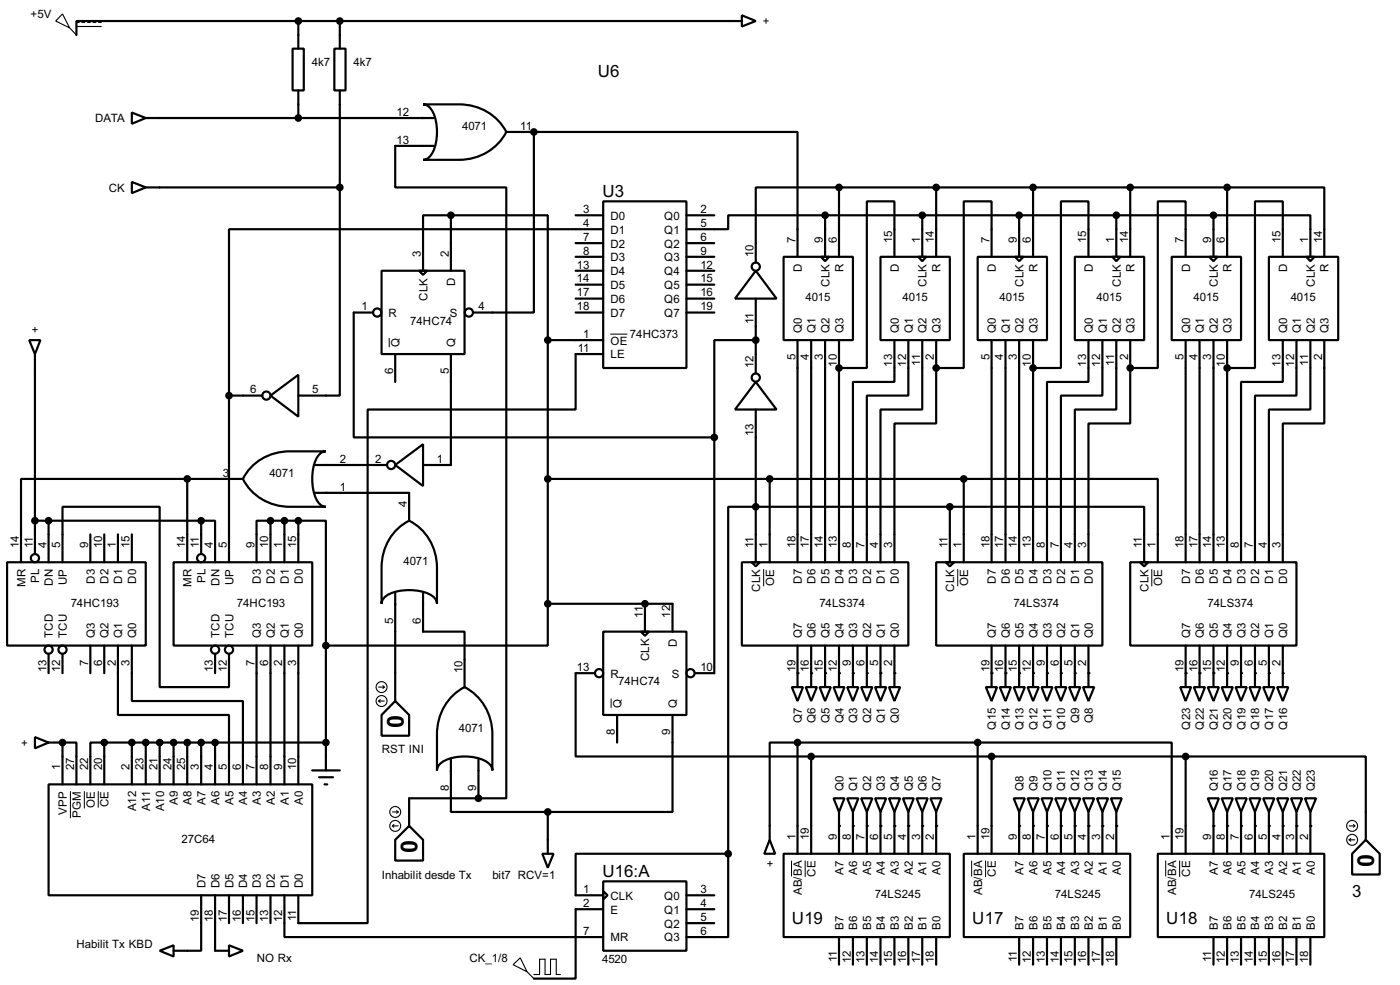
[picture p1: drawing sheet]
<svg xmlns="http://www.w3.org/2000/svg" width="256mm" height="180mm" viewBox="0 0 256 180" stroke-linecap="round" stroke-linejoin="round" font-family="sans-serif">
<defs><g id="words">
<g font-size="4.8">
<text x="74" y="133.3" transform="rotate(-90 74 133.3)">0</text>
<text x="76.5" y="156.1" transform="rotate(-90 76.5 156.1)">0</text>
<text x="251.8" y="158.7" transform="rotate(-90 251.8 158.7)">0</text>
</g>
<g font-size="3.5">
<text x="128.2" y="-.7">U12:C</text>
<text x="109.5" y="14.1">U6</text>
<text x="110.4" y="36">U3</text>
<text x="110.4" y="160.5">U16:A</text>
<text x="247.7" y="164.2">3</text>
<text x="145.1" y="169.1">U19</text>
<text x="178.1" y="169.1">U17</text>
<text x="213.7" y="169.1">U18</text>
</g>
<g font-size="2.4">
<text x="5.6" y="3.4">+5V</text>
<text x="139.8" y="4.6">+</text>
<text x="57.2" y="12">4k7</text>
<text x="64.8" y="12">4k7</text>
<text x="17.4" y="22.4">DATA</text>
<text x="72.7" y="21.2">12</text>
<text x="84.7" y="23.8">4071</text>
<text x="95.3" y="23.8">11</text>
<text x="72.7" y="26.3">13</text>
<text x="19.9" y="35.1">CK</text>
<text x="106.9" y="39">3</text>
<text x="106.9" y="41.6">4</text>
<text x="111.8" y="40.2">D0</text>
<text x="121.7" y="40.2">Q0</text>
<text x="128.3" y="39">2</text>
<text x="128.3" y="41.6">5</text>
<text x="77.1" y="47" transform="rotate(-90 77.1 47)">3</text>
<text x="82.2" y="47" transform="rotate(-90 82.2 47)">2</text>
<text x="106.9" y="44.1">7</text>
<text x="106.9" y="46.6">8</text>
<text x="111.8" y="42.7">D1</text>
<text x="111.8" y="45.3">D2</text>
<text x="111.8" y="47.8">D3</text>
<text x="121.7" y="42.7">Q1</text>
<text x="121.7" y="45.3">Q2</text>
<text x="121.7" y="47.8">Q3</text>
<text x="128.3" y="44.1">6</text>
<text x="128.3" y="46.6">9</text>
<text x="138.1" y="47" transform="rotate(-90 138.1 47)">10</text>
<text x="145.7" y="44.5" transform="rotate(-90 145.7 44.5)">7</text>
<text x="150.8" y="44.5" transform="rotate(-90 150.8 44.5)">9</text>
<text x="153.3" y="44.5" transform="rotate(-90 153.3 44.5)">6</text>
<text x="163.5" y="44.5" transform="rotate(-90 163.5 44.5)">15</text>
<text x="168.6" y="44.5" transform="rotate(-90 168.6 44.5)">1</text>
<text x="171.1" y="44.5" transform="rotate(-90 171.1 44.5)">14</text>
<text x="181.3" y="44.5" transform="rotate(-90 181.3 44.5)">7</text>
<text x="186.3" y="44.5" transform="rotate(-90 186.3 44.5)">9</text>
<text x="188.9" y="44.5" transform="rotate(-90 188.9 44.5)">6</text>
<text x="199" y="44.5" transform="rotate(-90 199 44.5)">15</text>
<text x="204.1" y="44.5" transform="rotate(-90 204.1 44.5)">1</text>
<text x="206.7" y="44.5" transform="rotate(-90 206.7 44.5)">14</text>
<text x="216.8" y="44.5" transform="rotate(-90 216.8 44.5)">7</text>
<text x="221.9" y="44.5" transform="rotate(-90 221.9 44.5)">9</text>
<text x="224.4" y="44.5" transform="rotate(-90 224.4 44.5)">6</text>
<text x="234.6" y="44.5" transform="rotate(-90 234.6 44.5)">15</text>
<text x="239.7" y="44.5" transform="rotate(-90 239.7 44.5)">1</text>
<text x="242.2" y="44.5" transform="rotate(-90 242.2 44.5)">14</text>
<text x="83.4" y="52.4" transform="rotate(-90 83.4 52.4)">D</text>
<text x="105.7" y="49.2">13</text>
<text x="105.7" y="51.7">14</text>
<text x="111.8" y="50.4">D4</text>
<text x="111.8" y="52.9">D5</text>
<text x="121.7" y="50.4">Q4</text>
<text x="121.7" y="52.9">Q5</text>
<text x="128.3" y="49.2">12</text>
<text x="128.3" y="51.7">15</text>
<text x="146.9" y="49.8" transform="rotate(-90 146.9 49.8)">D</text>
<text x="152" y="52.5" transform="rotate(-90 152 52.5)">CLK</text>
<text x="154.5" y="49.8" transform="rotate(-90 154.5 49.8)">R</text>
<text x="164.7" y="49.8" transform="rotate(-90 164.7 49.8)">D</text>
<text x="169.8" y="52.5" transform="rotate(-90 169.8 52.5)">CLK</text>
<text x="172.3" y="49.8" transform="rotate(-90 172.3 49.8)">R</text>
<text x="182.5" y="49.8" transform="rotate(-90 182.5 49.8)">D</text>
<text x="187.5" y="52.5" transform="rotate(-90 187.5 52.5)">CLK</text>
<text x="190.1" y="49.8" transform="rotate(-90 190.1 49.8)">R</text>
<text x="200.2" y="49.8" transform="rotate(-90 200.2 49.8)">D</text>
<text x="205.3" y="52.5" transform="rotate(-90 205.3 52.5)">CLK</text>
<text x="207.9" y="49.8" transform="rotate(-90 207.9 49.8)">R</text>
<text x="218" y="49.8" transform="rotate(-90 218 49.8)">D</text>
<text x="223.1" y="52.5" transform="rotate(-90 223.1 52.5)">CLK</text>
<text x="225.6" y="49.8" transform="rotate(-90 225.6 49.8)">R</text>
<text x="235.8" y="49.8" transform="rotate(-90 235.8 49.8)">D</text>
<text x="240.9" y="52.5" transform="rotate(-90 240.9 52.5)">CLK</text>
<text x="243.4" y="49.8" transform="rotate(-90 243.4 49.8)">R</text>
<text x="66.2" y="56.8">1</text>
<text x="71.2" y="58">R</text>
<text x="75.2" y="59.4">74HC74</text>
<text x="78.3" y="55" transform="rotate(-90 78.3 55)">CLK</text>
<text x="82.4" y="58">S</text>
<text x="87.7" y="56.8">4</text>
<text x="105.7" y="54.3">17</text>
<text x="105.7" y="56.8">18</text>
<text x="111.8" y="55.4">D6</text>
<text x="111.8" y="58">D7</text>
<text x="121.7" y="55.4">Q6</text>
<text x="121.7" y="58">Q7</text>
<text x="128.3" y="54.3">16</text>
<text x="128.3" y="56.8">19</text>
<text x="138.1" y="59.4" transform="rotate(-90 138.1 59.4)">11</text>
<text x="147.6" y="55.2">4015</text>
<text x="165.4" y="55.2">4015</text>
<text x="183.1" y="55.2">4015</text>
<text x="200.9" y="55.2">4015</text>
<text x="218.7" y="55.2">4015</text>
<text x="236.5" y="55.2">4015</text>
<text x="7.2" y="61" transform="rotate(-90 7.2 61)">+</text>
<text x="73.2" y="63.5" transform="rotate(-90 73.2 63.5)">Q</text>
<text x="83.4" y="63.5" transform="rotate(-90 83.4 63.5)">Q</text>
<text x="105.9" y="64.4">11</text>
<text x="106.9" y="61.9">1</text>
<text x="111.8" y="63.1">OE</text>
<text x="111.8" y="65.6">LE</text>
<text x="115.4" y="61.9">74HC373</text>
<text x="145.7" y="65.9" transform="rotate(-90 145.7 65.9)">5</text>
<text x="146.9" y="61" transform="rotate(-90 146.9 61)">Q0</text>
<text x="148.2" y="66" transform="rotate(-90 148.2 66)">4</text>
<text x="149.4" y="61" transform="rotate(-90 149.4 61)">Q1</text>
<text x="150.8" y="66" transform="rotate(-90 150.8 66)">3</text>
<text x="152" y="61" transform="rotate(-90 152 61)">Q2</text>
<text x="154.5" y="61" transform="rotate(-90 154.5 61)">Q3</text>
<text x="164.7" y="61" transform="rotate(-90 164.7 61)">Q0</text>
<text x="167.2" y="61" transform="rotate(-90 167.2 61)">Q1</text>
<text x="169.8" y="61" transform="rotate(-90 169.8 61)">Q2</text>
<text x="171.1" y="65.9" transform="rotate(-90 171.1 65.9)">2</text>
<text x="172.3" y="61" transform="rotate(-90 172.3 61)">Q3</text>
<text x="181.3" y="66" transform="rotate(-90 181.3 66)">5</text>
<text x="182.5" y="61" transform="rotate(-90 182.5 61)">Q0</text>
<text x="183.8" y="66" transform="rotate(-90 183.8 66)">4</text>
<text x="185" y="61" transform="rotate(-90 185 61)">Q1</text>
<text x="186.3" y="66" transform="rotate(-90 186.3 66)">3</text>
<text x="187.5" y="61" transform="rotate(-90 187.5 61)">Q2</text>
<text x="190.1" y="61" transform="rotate(-90 190.1 61)">Q3</text>
<text x="200.2" y="61" transform="rotate(-90 200.2 61)">Q0</text>
<text x="202.8" y="61" transform="rotate(-90 202.8 61)">Q1</text>
<text x="205.3" y="61" transform="rotate(-90 205.3 61)">Q2</text>
<text x="206.7" y="66" transform="rotate(-90 206.7 66)">2</text>
<text x="207.9" y="61" transform="rotate(-90 207.9 61)">Q3</text>
<text x="216.8" y="66" transform="rotate(-90 216.8 66)">5</text>
<text x="218" y="61" transform="rotate(-90 218 61)">Q0</text>
<text x="219.4" y="66" transform="rotate(-90 219.4 66)">4</text>
<text x="220.6" y="61" transform="rotate(-90 220.6 61)">Q1</text>
<text x="221.9" y="66" transform="rotate(-90 221.9 66)">3</text>
<text x="223.1" y="61" transform="rotate(-90 223.1 61)">Q2</text>
<text x="225.6" y="61" transform="rotate(-90 225.6 61)">Q3</text>
<text x="235.8" y="61" transform="rotate(-90 235.8 61)">Q0</text>
<text x="238.3" y="61" transform="rotate(-90 238.3 61)">Q1</text>
<text x="240.9" y="61" transform="rotate(-90 240.9 61)">Q2</text>
<text x="242.2" y="66" transform="rotate(-90 242.2 66)">2</text>
<text x="243.4" y="61" transform="rotate(-90 243.4 61)">Q3</text>
<text x="45.9" y="72">6</text>
<text x="57.2" y="72">5</text>
<text x="72" y="68.5" transform="rotate(-90 72 68.5)">6</text>
<text x="82.2" y="68.5" transform="rotate(-90 82.2 68.5)">5</text>
<text x="138.1" y="67.4" transform="rotate(-90 138.1 67.4)">12</text>
<text x="153.3" y="67.1" transform="rotate(-90 153.3 67.1)">10</text>
<text x="163.5" y="67.1" transform="rotate(-90 163.5 67.1)">13</text>
<text x="166" y="67.1" transform="rotate(-90 166 67.1)">12</text>
<text x="168.6" y="67" transform="rotate(-90 168.6 67)">11</text>
<text x="188.9" y="67.1" transform="rotate(-90 188.9 67.1)">10</text>
<text x="199" y="67.1" transform="rotate(-90 199 67.1)">13</text>
<text x="201.6" y="67.1" transform="rotate(-90 201.6 67.1)">12</text>
<text x="204.1" y="67" transform="rotate(-90 204.1 67)">11</text>
<text x="224.4" y="67.1" transform="rotate(-90 224.4 67.1)">10</text>
<text x="234.6" y="67.1" transform="rotate(-90 234.6 67.1)">13</text>
<text x="237.1" y="67.1" transform="rotate(-90 237.1 67.1)">12</text>
<text x="239.7" y="67" transform="rotate(-90 239.7 67)">11</text>
<text x="138.1" y="79.8" transform="rotate(-90 138.1 79.8)">13</text>
<text x="40.8" y="87.3">3</text>
<text x="49.4" y="87.3">4071</text>
<text x="62.3" y="89.8">1</text>
<text x="62.3" y="84.7">2</text>
<text x="68.8" y="84.7">2</text>
<text x="80.1" y="84.7">1</text>
<text x="74.6" y="92.8" transform="rotate(-90 74.6 92.8)">4</text>
<text x="3.4" y="100.4" transform="rotate(-90 3.4 100.4)">14</text>
<text x="6" y="100.4" transform="rotate(-90 6 100.4)">11</text>
<text x="8.5" y="100.4" transform="rotate(-90 8.5 100.4)">4</text>
<text x="11" y="100.4" transform="rotate(-90 11 100.4)">5</text>
<text x="16.1" y="100.4" transform="rotate(-90 16.1 100.4)">9</text>
<text x="18.7" y="100.4" transform="rotate(-90 18.7 100.4)">10</text>
<text x="21.2" y="100.4" transform="rotate(-90 21.2 100.4)">1</text>
<text x="23.7" y="100.4" transform="rotate(-90 23.7 100.4)">15</text>
<text x="33.9" y="100.4" transform="rotate(-90 33.9 100.4)">14</text>
<text x="36.4" y="100.4" transform="rotate(-90 36.4 100.4)">11</text>
<text x="39" y="100.4" transform="rotate(-90 39 100.4)">4</text>
<text x="41.5" y="100.4" transform="rotate(-90 41.5 100.4)">5</text>
<text x="46.6" y="100.4" transform="rotate(-90 46.6 100.4)">9</text>
<text x="49.1" y="100.4" transform="rotate(-90 49.1 100.4)">10</text>
<text x="51.7" y="100.4" transform="rotate(-90 51.7 100.4)">1</text>
<text x="54.2" y="100.4" transform="rotate(-90 54.2 100.4)">15</text>
<text x="138.1" y="100.4" transform="rotate(-90 138.1 100.4)">11</text>
<text x="140.6" y="100.4" transform="rotate(-90 140.6 100.4)">1</text>
<text x="145.7" y="100.4" transform="rotate(-90 145.7 100.4)">18</text>
<text x="148.2" y="100.4" transform="rotate(-90 148.2 100.4)">17</text>
<text x="150.8" y="100.4" transform="rotate(-90 150.8 100.4)">14</text>
<text x="153.3" y="100.4" transform="rotate(-90 153.3 100.4)">13</text>
<text x="155.9" y="100.4" transform="rotate(-90 155.9 100.4)">8</text>
<text x="158.4" y="100.4" transform="rotate(-90 158.4 100.4)">7</text>
<text x="160.9" y="100.4" transform="rotate(-90 160.9 100.4)">4</text>
<text x="163.5" y="100.4" transform="rotate(-90 163.5 100.4)">3</text>
<text x="173.6" y="100.4" transform="rotate(-90 173.6 100.4)">11</text>
<text x="176.2" y="100.4" transform="rotate(-90 176.2 100.4)">1</text>
<text x="181.3" y="100.4" transform="rotate(-90 181.3 100.4)">18</text>
<text x="183.8" y="100.4" transform="rotate(-90 183.8 100.4)">17</text>
<text x="186.3" y="100.3" transform="rotate(-90 186.3 100.3)">14</text>
<text x="188.9" y="100.3" transform="rotate(-90 188.9 100.3)">13</text>
<text x="191.4" y="100.4" transform="rotate(-90 191.4 100.4)">8</text>
<text x="194" y="100.4" transform="rotate(-90 194 100.4)">7</text>
<text x="196.5" y="100.4" transform="rotate(-90 196.5 100.4)">4</text>
<text x="199" y="100.3" transform="rotate(-90 199 100.3)">3</text>
<text x="209.2" y="100.4" transform="rotate(-90 209.2 100.4)">11</text>
<text x="211.7" y="100.3" transform="rotate(-90 211.7 100.3)">1</text>
<text x="216.8" y="100.4" transform="rotate(-90 216.8 100.4)">18</text>
<text x="219.4" y="100.4" transform="rotate(-90 219.4 100.4)">17</text>
<text x="221.9" y="100.3" transform="rotate(-90 221.9 100.3)">14</text>
<text x="224.4" y="100.3" transform="rotate(-90 224.4 100.3)">13</text>
<text x="227" y="100.4" transform="rotate(-90 227 100.4)">8</text>
<text x="229.5" y="100.4" transform="rotate(-90 229.5 100.4)">7</text>
<text x="232.1" y="100.4" transform="rotate(-90 232.1 100.4)">4</text>
<text x="234.6" y="100.3" transform="rotate(-90 234.6 100.3)">3</text>
<text x="4.6" y="107.5" transform="rotate(-90 4.6 107.5)">MR</text>
<text x="7.2" y="106.8" transform="rotate(-90 7.2 106.8)">PL</text>
<text x="9.7" y="107.2" transform="rotate(-90 9.7 107.2)">DN</text>
<text x="12.3" y="107.1" transform="rotate(-90 12.3 107.1)">UP</text>
<text x="17.3" y="106.8" transform="rotate(-90 17.3 106.8)">D3</text>
<text x="19.9" y="106.8" transform="rotate(-90 19.9 106.8)">D2</text>
<text x="22.4" y="106.8" transform="rotate(-90 22.4 106.8)">D1</text>
<text x="25" y="106.8" transform="rotate(-90 25 106.8)">D0</text>
<text x="35.1" y="107.5" transform="rotate(-90 35.1 107.5)">MR</text>
<text x="37.7" y="106.8" transform="rotate(-90 37.7 106.8)">PL</text>
<text x="40.2" y="107.2" transform="rotate(-90 40.2 107.2)">DN</text>
<text x="42.8" y="107.1" transform="rotate(-90 42.8 107.1)">UP</text>
<text x="47.8" y="106.8" transform="rotate(-90 47.8 106.8)">D3</text>
<text x="50.4" y="106.8" transform="rotate(-90 50.4 106.8)">D2</text>
<text x="52.9" y="106.8" transform="rotate(-90 52.9 106.8)">D1</text>
<text x="55.5" y="106.8" transform="rotate(-90 55.5 106.8)">D0</text>
<text x="73.9" y="103.5">4071</text>
<text x="141.8" y="107.3" transform="rotate(-90 141.8 107.3)">OE</text>
<text x="146.9" y="106.8" transform="rotate(-90 146.9 106.8)">D7</text>
<text x="149.4" y="106.8" transform="rotate(-90 149.4 106.8)">D6</text>
<text x="152" y="106.8" transform="rotate(-90 152 106.8)">D5</text>
<text x="154.5" y="106.8" transform="rotate(-90 154.5 106.8)">D4</text>
<text x="157.1" y="106.8" transform="rotate(-90 157.1 106.8)">D3</text>
<text x="159.6" y="106.8" transform="rotate(-90 159.6 106.8)">D2</text>
<text x="162.1" y="106.8" transform="rotate(-90 162.1 106.8)">D1</text>
<text x="164.7" y="106.8" transform="rotate(-90 164.7 106.8)">D0</text>
<text x="177.4" y="107.3" transform="rotate(-90 177.4 107.3)">OE</text>
<text x="182.5" y="106.8" transform="rotate(-90 182.5 106.8)">D7</text>
<text x="185" y="106.8" transform="rotate(-90 185 106.8)">D6</text>
<text x="187.5" y="106.8" transform="rotate(-90 187.5 106.8)">D5</text>
<text x="190.1" y="106.8" transform="rotate(-90 190.1 106.8)">D4</text>
<text x="192.6" y="106.8" transform="rotate(-90 192.6 106.8)">D3</text>
<text x="195.2" y="106.8" transform="rotate(-90 195.2 106.8)">D2</text>
<text x="197.7" y="106.8" transform="rotate(-90 197.7 106.8)">D1</text>
<text x="200.2" y="106.8" transform="rotate(-90 200.2 106.8)">D0</text>
<text x="212.9" y="107.3" transform="rotate(-90 212.9 107.3)">OE</text>
<text x="218" y="106.8" transform="rotate(-90 218 106.8)">D7</text>
<text x="220.6" y="106.8" transform="rotate(-90 220.6 106.8)">D6</text>
<text x="223.1" y="106.8" transform="rotate(-90 223.1 106.8)">D5</text>
<text x="225.6" y="106.8" transform="rotate(-90 225.6 106.8)">D4</text>
<text x="228.2" y="106.8" transform="rotate(-90 228.2 106.8)">D3</text>
<text x="230.7" y="106.8" transform="rotate(-90 230.7 106.8)">D2</text>
<text x="233.3" y="106.8" transform="rotate(-90 233.3 106.8)">D1</text>
<text x="235.8" y="106.8" transform="rotate(-90 235.8 106.8)">D0</text>
<text x="13" y="111.1">74HC193</text>
<text x="43.4" y="111.1">74HC193</text>
<text x="117.8" y="113.1" transform="rotate(-90 117.8 113.1)">11</text>
<text x="122.8" y="113.1" transform="rotate(-90 122.8 113.1)">12</text>
<text x="139.3" y="108.3" transform="rotate(-90 139.3 108.3)">CLK</text>
<text x="150.1" y="111.1">74LS374</text>
<text x="174.8" y="108.3" transform="rotate(-90 174.8 108.3)">CLK</text>
<text x="185.7" y="111.1">74LS374</text>
<text x="210.4" y="108.3" transform="rotate(-90 210.4 108.3)">CLK</text>
<text x="221.2" y="111.1">74LS374</text>
<text x="9.7" y="116.8" transform="rotate(-90 9.7 116.8)">TCD</text>
<text x="12.3" y="116.8" transform="rotate(-90 12.3 116.8)">TCU</text>
<text x="17.3" y="116.8" transform="rotate(-90 17.3 116.8)">Q3</text>
<text x="19.9" y="116.8" transform="rotate(-90 19.9 116.8)">Q2</text>
<text x="22.4" y="116.8" transform="rotate(-90 22.4 116.8)">Q1</text>
<text x="25" y="116.8" transform="rotate(-90 25 116.8)">Q0</text>
<text x="40.2" y="116.8" transform="rotate(-90 40.2 116.8)">TCD</text>
<text x="42.8" y="116.8" transform="rotate(-90 42.8 116.8)">TCU</text>
<text x="47.8" y="116.8" transform="rotate(-90 47.8 116.8)">Q3</text>
<text x="50.4" y="116.8" transform="rotate(-90 50.4 116.8)">Q2</text>
<text x="52.9" y="116.8" transform="rotate(-90 52.9 116.8)">Q1</text>
<text x="55.5" y="116.8" transform="rotate(-90 55.5 116.8)">Q0</text>
<text x="72" y="114.2" transform="rotate(-90 72 114.2)">5</text>
<text x="77.1" y="114.2" transform="rotate(-90 77.1 114.2)">6</text>
<text x="124" y="118.4" transform="rotate(-90 124 118.4)">D</text>
<text x="146.9" y="116.8" transform="rotate(-90 146.9 116.8)">Q7</text>
<text x="149.4" y="116.8" transform="rotate(-90 149.4 116.8)">Q6</text>
<text x="152" y="116.8" transform="rotate(-90 152 116.8)">Q5</text>
<text x="154.5" y="116.8" transform="rotate(-90 154.5 116.8)">Q4</text>
<text x="157.1" y="116.8" transform="rotate(-90 157.1 116.8)">Q3</text>
<text x="159.6" y="116.8" transform="rotate(-90 159.6 116.8)">Q2</text>
<text x="162.1" y="116.8" transform="rotate(-90 162.1 116.8)">Q1</text>
<text x="164.7" y="116.8" transform="rotate(-90 164.7 116.8)">Q0</text>
<text x="182.5" y="116.8" transform="rotate(-90 182.5 116.8)">Q7</text>
<text x="185" y="116.8" transform="rotate(-90 185 116.8)">Q6</text>
<text x="187.5" y="116.8" transform="rotate(-90 187.5 116.8)">Q5</text>
<text x="190.1" y="116.8" transform="rotate(-90 190.1 116.8)">Q4</text>
<text x="192.6" y="116.8" transform="rotate(-90 192.6 116.8)">Q3</text>
<text x="195.2" y="116.8" transform="rotate(-90 195.2 116.8)">Q2</text>
<text x="197.7" y="116.8" transform="rotate(-90 197.7 116.8)">Q1</text>
<text x="200.2" y="116.8" transform="rotate(-90 200.2 116.8)">Q0</text>
<text x="218" y="116.8" transform="rotate(-90 218 116.8)">Q7</text>
<text x="220.6" y="116.8" transform="rotate(-90 220.6 116.8)">Q6</text>
<text x="223.1" y="116.8" transform="rotate(-90 223.1 116.8)">Q5</text>
<text x="225.6" y="116.8" transform="rotate(-90 225.6 116.8)">Q4</text>
<text x="228.2" y="116.8" transform="rotate(-90 228.2 116.8)">Q3</text>
<text x="230.7" y="116.8" transform="rotate(-90 230.7 116.8)">Q2</text>
<text x="233.3" y="116.8" transform="rotate(-90 233.3 116.8)">Q1</text>
<text x="235.8" y="116.8" transform="rotate(-90 235.8 116.8)">Q0</text>
<text x="8.5" y="123" transform="rotate(-90 8.5 123)">13</text>
<text x="11.1" y="123" transform="rotate(-90 11.1 123)">12</text>
<text x="16.1" y="121.9" transform="rotate(-90 16.1 121.9)">7</text>
<text x="18.7" y="121.9" transform="rotate(-90 18.7 121.9)">6</text>
<text x="21.2" y="121.9" transform="rotate(-90 21.2 121.9)">2</text>
<text x="23.7" y="121.9" transform="rotate(-90 23.7 121.9)">3</text>
<text x="39" y="123" transform="rotate(-90 39 123)">13</text>
<text x="41.6" y="123" transform="rotate(-90 41.6 123)">12</text>
<text x="46.6" y="121.9" transform="rotate(-90 46.6 121.9)">7</text>
<text x="49.1" y="121.9" transform="rotate(-90 49.1 121.9)">6</text>
<text x="51.7" y="121.9" transform="rotate(-90 51.7 121.9)">2</text>
<text x="54.2" y="121.9" transform="rotate(-90 54.2 121.9)">3</text>
<text x="84.7" y="123.2" transform="rotate(-90 84.7 123.2)">10</text>
<text x="105.7" y="122.8">13</text>
<text x="111.8" y="124">R</text>
<text x="113.3" y="125.4">74HC74</text>
<text x="119" y="121" transform="rotate(-90 119 121)">CLK</text>
<text x="123.1" y="124">S</text>
<text x="128.3" y="122.8">10</text>
<text x="145.7" y="123" transform="rotate(-90 145.7 123)">19</text>
<text x="148.2" y="123" transform="rotate(-90 148.2 123)">16</text>
<text x="150.8" y="123" transform="rotate(-90 150.8 123)">15</text>
<text x="153.3" y="123" transform="rotate(-90 153.3 123)">12</text>
<text x="155.9" y="121.9" transform="rotate(-90 155.9 121.9)">9</text>
<text x="158.4" y="121.9" transform="rotate(-90 158.4 121.9)">6</text>
<text x="160.9" y="121.9" transform="rotate(-90 160.9 121.9)">5</text>
<text x="163.5" y="121.9" transform="rotate(-90 163.5 121.9)">2</text>
<text x="181.3" y="123" transform="rotate(-90 181.3 123)">19</text>
<text x="183.8" y="123" transform="rotate(-90 183.8 123)">16</text>
<text x="186.3" y="123" transform="rotate(-90 186.3 123)">15</text>
<text x="188.9" y="123" transform="rotate(-90 188.9 123)">12</text>
<text x="191.4" y="121.9" transform="rotate(-90 191.4 121.9)">9</text>
<text x="194" y="121.9" transform="rotate(-90 194 121.9)">6</text>
<text x="196.5" y="121.9" transform="rotate(-90 196.5 121.9)">5</text>
<text x="199" y="121.8" transform="rotate(-90 199 121.8)">2</text>
<text x="216.8" y="123" transform="rotate(-90 216.8 123)">19</text>
<text x="219.4" y="123" transform="rotate(-90 219.4 123)">16</text>
<text x="221.9" y="123" transform="rotate(-90 221.9 123)">15</text>
<text x="224.4" y="123" transform="rotate(-90 224.4 123)">12</text>
<text x="227" y="121.9" transform="rotate(-90 227 121.9)">9</text>
<text x="229.5" y="121.9" transform="rotate(-90 229.5 121.9)">6</text>
<text x="232.1" y="121.9" transform="rotate(-90 232.1 121.9)">5</text>
<text x="234.6" y="121.8" transform="rotate(-90 234.6 121.8)">2</text>
<text x="113.9" y="129.5" transform="rotate(-90 113.9 129.5)">Q</text>
<text x="124" y="129.5" transform="rotate(-90 124 129.5)">Q</text>
<text x="3.9" y="136.7">+</text>
<text x="69.9" y="137.9">RST INI</text>
<text x="84.1" y="133.9">4071</text>
<text x="112.7" y="134.6" transform="rotate(-90 112.7 134.6)">8</text>
<text x="122.8" y="134.6" transform="rotate(-90 122.8 134.6)">9</text>
<text x="146.9" y="132.4" transform="rotate(-90 146.9 132.4)">Q7</text>
<text x="149.4" y="132.4" transform="rotate(-90 149.4 132.4)">Q6</text>
<text x="152" y="132.4" transform="rotate(-90 152 132.4)">Q5</text>
<text x="154.5" y="132.4" transform="rotate(-90 154.5 132.4)">Q4</text>
<text x="157.1" y="132.4" transform="rotate(-90 157.1 132.4)">Q3</text>
<text x="159.6" y="132.4" transform="rotate(-90 159.6 132.4)">Q2</text>
<text x="162.1" y="132.4" transform="rotate(-90 162.1 132.4)">Q1</text>
<text x="164.7" y="132.4" transform="rotate(-90 164.7 132.4)">Q0</text>
<text x="182.5" y="133.5" transform="rotate(-90 182.5 133.5)">Q15</text>
<text x="185" y="133.5" transform="rotate(-90 185 133.5)">Q14</text>
<text x="187.5" y="133.5" transform="rotate(-90 187.5 133.5)">Q13</text>
<text x="190.1" y="133.5" transform="rotate(-90 190.1 133.5)">Q12</text>
<text x="192.6" y="133.4" transform="rotate(-90 192.6 133.4)">Q11</text>
<text x="195.2" y="133.5" transform="rotate(-90 195.2 133.5)">Q10</text>
<text x="197.7" y="132.4" transform="rotate(-90 197.7 132.4)">Q9</text>
<text x="200.2" y="132.4" transform="rotate(-90 200.2 132.4)">Q8</text>
<text x="218" y="133.5" transform="rotate(-90 218 133.5)">Q23</text>
<text x="220.6" y="133.5" transform="rotate(-90 220.6 133.5)">Q22</text>
<text x="223.1" y="133.5" transform="rotate(-90 223.1 133.5)">Q21</text>
<text x="225.6" y="133.5" transform="rotate(-90 225.6 133.5)">Q20</text>
<text x="228.2" y="133.5" transform="rotate(-90 228.2 133.5)">Q19</text>
<text x="230.7" y="133.5" transform="rotate(-90 230.7 133.5)">Q18</text>
<text x="233.3" y="133.5" transform="rotate(-90 233.3 133.5)">Q17</text>
<text x="235.8" y="133.5" transform="rotate(-90 235.8 133.5)">Q16</text>
<text x="11.1" y="141" transform="rotate(-90 11.1 141)">1</text>
<text x="13.6" y="141" transform="rotate(-90 13.6 141)">27</text>
<text x="16.2" y="141" transform="rotate(-90 16.2 141)">22</text>
<text x="18.7" y="141" transform="rotate(-90 18.7 141)">20</text>
<text x="23.8" y="141" transform="rotate(-90 23.8 141)">2</text>
<text x="26.3" y="141" transform="rotate(-90 26.3 141)">23</text>
<text x="28.9" y="141" transform="rotate(-90 28.9 141)">21</text>
<text x="31.4" y="141" transform="rotate(-90 31.4 141)">24</text>
<text x="33.9" y="141" transform="rotate(-90 33.9 141)">25</text>
<text x="36.5" y="141" transform="rotate(-90 36.5 141)">3</text>
<text x="39" y="141" transform="rotate(-90 39 141)">4</text>
<text x="41.6" y="141" transform="rotate(-90 41.6 141)">5</text>
<text x="44.1" y="141" transform="rotate(-90 44.1 141)">6</text>
<text x="46.6" y="141" transform="rotate(-90 46.6 141)">7</text>
<text x="49.2" y="141" transform="rotate(-90 49.2 141)">8</text>
<text x="51.7" y="141" transform="rotate(-90 51.7 141)">9</text>
<text x="54.3" y="141" transform="rotate(-90 54.3 141)">10</text>
<text x="12.2" y="149.1" transform="rotate(-90 12.2 149.1)">VPP</text>
<text x="14.8" y="149.7" transform="rotate(-90 14.8 149.7)">PGM</text>
<text x="17.3" y="147.9" transform="rotate(-90 17.3 147.9)">OE</text>
<text x="19.9" y="147.8" transform="rotate(-90 19.9 147.8)">CE</text>
<text x="25" y="148.5" transform="rotate(-90 25 148.5)">A12</text>
<text x="27.5" y="148.4" transform="rotate(-90 27.5 148.4)">A11</text>
<text x="30.1" y="148.5" transform="rotate(-90 30.1 148.5)">A10</text>
<text x="32.6" y="147.4" transform="rotate(-90 32.6 147.4)">A9</text>
<text x="35.1" y="147.4" transform="rotate(-90 35.1 147.4)">A8</text>
<text x="37.6" y="147.4" transform="rotate(-90 37.6 147.4)">A7</text>
<text x="40.2" y="147.4" transform="rotate(-90 40.2 147.4)">A6</text>
<text x="42.7" y="147.4" transform="rotate(-90 42.7 147.4)">A5</text>
<text x="45.3" y="147.4" transform="rotate(-90 45.3 147.4)">A4</text>
<text x="47.8" y="147.4" transform="rotate(-90 47.8 147.4)">A3</text>
<text x="50.3" y="147.4" transform="rotate(-90 50.3 147.4)">A2</text>
<text x="52.9" y="147.4" transform="rotate(-90 52.9 147.4)">A1</text>
<text x="55.4" y="147.4" transform="rotate(-90 55.4 147.4)">A0</text>
<text x="82.2" y="144.7" transform="rotate(-90 82.2 144.7)">8</text>
<text x="87.3" y="144.7" transform="rotate(-90 87.3 144.7)">9</text>
<text x="154.5" y="144.8" transform="rotate(-90 154.5 144.8)">Q0</text>
<text x="157.1" y="144.8" transform="rotate(-90 157.1 144.8)">Q1</text>
<text x="159.6" y="144.8" transform="rotate(-90 159.6 144.8)">Q2</text>
<text x="162.1" y="144.8" transform="rotate(-90 162.1 144.8)">Q3</text>
<text x="164.7" y="144.8" transform="rotate(-90 164.7 144.8)">Q4</text>
<text x="167.2" y="144.8" transform="rotate(-90 167.2 144.8)">Q5</text>
<text x="169.8" y="144.8" transform="rotate(-90 169.8 144.8)">Q6</text>
<text x="172.3" y="144.8" transform="rotate(-90 172.3 144.8)">Q7</text>
<text x="187.5" y="144.8" transform="rotate(-90 187.5 144.8)">Q8</text>
<text x="190.1" y="144.8" transform="rotate(-90 190.1 144.8)">Q9</text>
<text x="192.6" y="144.8" transform="rotate(-90 192.6 144.8)">Q10</text>
<text x="195.2" y="144.8" transform="rotate(-90 195.2 144.8)">Q11</text>
<text x="197.7" y="144.8" transform="rotate(-90 197.7 144.8)">Q12</text>
<text x="200.2" y="144.8" transform="rotate(-90 200.2 144.8)">Q13</text>
<text x="202.8" y="144.8" transform="rotate(-90 202.8 144.8)">Q14</text>
<text x="205.3" y="144.8" transform="rotate(-90 205.3 144.8)">Q15</text>
<text x="223.1" y="144.8" transform="rotate(-90 223.1 144.8)">Q16</text>
<text x="225.6" y="144.8" transform="rotate(-90 225.6 144.8)">Q17</text>
<text x="228.2" y="144.8" transform="rotate(-90 228.2 144.8)">Q18</text>
<text x="230.7" y="144.8" transform="rotate(-90 230.7 144.8)">Q19</text>
<text x="233.3" y="144.8" transform="rotate(-90 233.3 144.8)">Q20</text>
<text x="235.8" y="144.8" transform="rotate(-90 235.8 144.8)">Q21</text>
<text x="238.3" y="144.8" transform="rotate(-90 238.3 144.8)">Q22</text>
<text x="240.9" y="144.8" transform="rotate(-90 240.9 144.8)">Q23</text>
<text x="33.3" y="154.3">27C64</text>
<text x="145.7" y="153.7" transform="rotate(-90 145.7 153.7)">1</text>
<text x="148.2" y="153.7" transform="rotate(-90 148.2 153.7)">19</text>
<text x="153.3" y="153.7" transform="rotate(-90 153.3 153.7)">9</text>
<text x="155.9" y="153.7" transform="rotate(-90 155.9 153.7)">8</text>
<text x="158.4" y="153.7" transform="rotate(-90 158.4 153.7)">7</text>
<text x="160.9" y="153.7" transform="rotate(-90 160.9 153.7)">6</text>
<text x="163.5" y="153.7" transform="rotate(-90 163.5 153.7)">5</text>
<text x="166" y="153.7" transform="rotate(-90 166 153.7)">4</text>
<text x="168.6" y="153.7" transform="rotate(-90 168.6 153.7)">3</text>
<text x="171.1" y="153.7" transform="rotate(-90 171.1 153.7)">2</text>
<text x="178.7" y="153.7" transform="rotate(-90 178.7 153.7)">1</text>
<text x="181.3" y="153.7" transform="rotate(-90 181.3 153.7)">19</text>
<text x="186.3" y="153.7" transform="rotate(-90 186.3 153.7)">9</text>
<text x="188.9" y="153.7" transform="rotate(-90 188.9 153.7)">8</text>
<text x="191.4" y="153.7" transform="rotate(-90 191.4 153.7)">7</text>
<text x="194" y="153.7" transform="rotate(-90 194 153.7)">6</text>
<text x="196.5" y="153.7" transform="rotate(-90 196.5 153.7)">5</text>
<text x="199" y="153.7" transform="rotate(-90 199 153.7)">4</text>
<text x="201.6" y="153.7" transform="rotate(-90 201.6 153.7)">3</text>
<text x="204.1" y="153.7" transform="rotate(-90 204.1 153.7)">2</text>
<text x="214.3" y="153.7" transform="rotate(-90 214.3 153.7)">1</text>
<text x="216.8" y="153.7" transform="rotate(-90 216.8 153.7)">19</text>
<text x="221.9" y="153.7" transform="rotate(-90 221.9 153.7)">9</text>
<text x="224.4" y="153.7" transform="rotate(-90 224.4 153.7)">8</text>
<text x="227" y="153.7" transform="rotate(-90 227 153.7)">7</text>
<text x="229.5" y="153.7" transform="rotate(-90 229.5 153.7)">6</text>
<text x="232.1" y="153.7" transform="rotate(-90 232.1 153.7)">5</text>
<text x="234.6" y="153.7" transform="rotate(-90 234.6 153.7)">4</text>
<text x="237.1" y="153.7" transform="rotate(-90 237.1 153.7)">3</text>
<text x="239.7" y="153.7" transform="rotate(-90 239.7 153.7)">2</text>
<text x="69.9" y="160.8">Inhabilit desde Tx</text>
<text x="90.2" y="160.8">bit7 RCV=1</text>
<text x="141.8" y="158.8" transform="rotate(-90 141.8 158.8)">+</text>
<text x="149.4" y="160.5" transform="rotate(-90 149.4 160.5)">CE</text>
<text x="154.5" y="160.1" transform="rotate(-90 154.5 160.1)">A7</text>
<text x="157.1" y="160.1" transform="rotate(-90 157.1 160.1)">A6</text>
<text x="159.6" y="160.1" transform="rotate(-90 159.6 160.1)">A5</text>
<text x="162.1" y="160.1" transform="rotate(-90 162.1 160.1)">A4</text>
<text x="164.7" y="160.1" transform="rotate(-90 164.7 160.1)">A3</text>
<text x="167.2" y="160.1" transform="rotate(-90 167.2 160.1)">A2</text>
<text x="169.8" y="160.1" transform="rotate(-90 169.8 160.1)">A1</text>
<text x="172.3" y="160.1" transform="rotate(-90 172.3 160.1)">A0</text>
<text x="182.5" y="160.5" transform="rotate(-90 182.5 160.5)">CE</text>
<text x="187.5" y="160.1" transform="rotate(-90 187.5 160.1)">A7</text>
<text x="190.1" y="160.1" transform="rotate(-90 190.1 160.1)">A6</text>
<text x="192.6" y="160.1" transform="rotate(-90 192.6 160.1)">A5</text>
<text x="195.1" y="160.1" transform="rotate(-90 195.1 160.1)">A4</text>
<text x="197.7" y="160.1" transform="rotate(-90 197.7 160.1)">A3</text>
<text x="200.2" y="160.1" transform="rotate(-90 200.2 160.1)">A2</text>
<text x="202.8" y="160.1" transform="rotate(-90 202.8 160.1)">A1</text>
<text x="205.3" y="160.1" transform="rotate(-90 205.3 160.1)">A0</text>
<text x="218" y="160.5" transform="rotate(-90 218 160.5)">CE</text>
<text x="223.1" y="160.1" transform="rotate(-90 223.1 160.1)">A7</text>
<text x="225.6" y="160.1" transform="rotate(-90 225.6 160.1)">A6</text>
<text x="228.2" y="160.1" transform="rotate(-90 228.2 160.1)">A5</text>
<text x="230.7" y="160.1" transform="rotate(-90 230.7 160.1)">A4</text>
<text x="233.3" y="160.1" transform="rotate(-90 233.3 160.1)">A3</text>
<text x="235.8" y="160.1" transform="rotate(-90 235.8 160.1)">A2</text>
<text x="238.3" y="160.1" transform="rotate(-90 238.3 160.1)">A1</text>
<text x="240.9" y="160.1" transform="rotate(-90 240.9 160.1)">A0</text>
<text x="37.7" y="162.6" transform="rotate(-90 37.7 162.6)">D7</text>
<text x="40.2" y="162.6" transform="rotate(-90 40.2 162.6)">D6</text>
<text x="42.8" y="162.6" transform="rotate(-90 42.8 162.6)">D5</text>
<text x="45.3" y="162.6" transform="rotate(-90 45.3 162.6)">D4</text>
<text x="47.8" y="162.6" transform="rotate(-90 47.8 162.6)">D3</text>
<text x="50.4" y="162.6" transform="rotate(-90 50.4 162.6)">D2</text>
<text x="52.9" y="162.6" transform="rotate(-90 52.9 162.6)">D1</text>
<text x="55.5" y="162.6" transform="rotate(-90 55.5 162.6)">D0</text>
<text x="106.9" y="163.5">1</text>
<text x="106.9" y="166">2</text>
<text x="111.8" y="164.7">CLK</text>
<text x="111.8" y="167.2">E</text>
<text x="121.7" y="164.7">Q0</text>
<text x="121.7" y="167.2">Q1</text>
<text x="128.3" y="163.5">3</text>
<text x="128.3" y="166">4</text>
<text x="146.9" y="163.9" transform="rotate(-90 146.9 163.9)">AB/BA</text>
<text x="160.3" y="164.4">74LS245</text>
<text x="179.9" y="163.9" transform="rotate(-90 179.9 163.9)">AB/BA</text>
<text x="193.3" y="164.4">74LS245</text>
<text x="215.5" y="163.9" transform="rotate(-90 215.5 163.9)">AB/BA</text>
<text x="228.9" y="164.4">74LS245</text>
<text x="14" y="173.5">Habilit Tx KBD</text>
<text x="36.5" y="168.7" transform="rotate(-90 36.5 168.7)">19</text>
<text x="39" y="168.7" transform="rotate(-90 39 168.7)">18</text>
<text x="41.6" y="168.7" transform="rotate(-90 41.6 168.7)">17</text>
<text x="44.1" y="168.7" transform="rotate(-90 44.1 168.7)">16</text>
<text x="46.6" y="168.7" transform="rotate(-90 46.6 168.7)">15</text>
<text x="49.2" y="168.7" transform="rotate(-90 49.2 168.7)">13</text>
<text x="51.7" y="168.7" transform="rotate(-90 51.7 168.7)">12</text>
<text x="54.2" y="168.6" transform="rotate(-90 54.2 168.6)">11</text>
<text x="106.9" y="171.1">7</text>
<text x="111.8" y="172.3">MR</text>
<text x="121.7" y="169.8">Q2</text>
<text x="121.7" y="172.3">Q3</text>
<text x="128.3" y="168.6">5</text>
<text x="128.3" y="171.1">6</text>
<text x="154.5" y="170.2" transform="rotate(-90 154.5 170.2)">B7</text>
<text x="157.1" y="170.2" transform="rotate(-90 157.1 170.2)">B6</text>
<text x="159.6" y="170.2" transform="rotate(-90 159.6 170.2)">B5</text>
<text x="162.1" y="170.2" transform="rotate(-90 162.1 170.2)">B4</text>
<text x="164.7" y="170.2" transform="rotate(-90 164.7 170.2)">B3</text>
<text x="167.2" y="170.2" transform="rotate(-90 167.2 170.2)">B2</text>
<text x="169.8" y="170.2" transform="rotate(-90 169.8 170.2)">B1</text>
<text x="172.3" y="170.2" transform="rotate(-90 172.3 170.2)">B0</text>
<text x="187.5" y="170.2" transform="rotate(-90 187.5 170.2)">B7</text>
<text x="190.1" y="170.2" transform="rotate(-90 190.1 170.2)">B6</text>
<text x="192.6" y="170.2" transform="rotate(-90 192.6 170.2)">B5</text>
<text x="195.2" y="170.2" transform="rotate(-90 195.2 170.2)">B4</text>
<text x="197.7" y="170.2" transform="rotate(-90 197.7 170.2)">B3</text>
<text x="200.2" y="170.2" transform="rotate(-90 200.2 170.2)">B2</text>
<text x="202.8" y="170.2" transform="rotate(-90 202.8 170.2)">B1</text>
<text x="205.3" y="170.2" transform="rotate(-90 205.3 170.2)">B0</text>
<text x="223.1" y="170.2" transform="rotate(-90 223.1 170.2)">B7</text>
<text x="225.6" y="170.2" transform="rotate(-90 225.6 170.2)">B6</text>
<text x="228.2" y="170.2" transform="rotate(-90 228.2 170.2)">B5</text>
<text x="230.7" y="170.2" transform="rotate(-90 230.7 170.2)">B4</text>
<text x="233.3" y="170.2" transform="rotate(-90 233.3 170.2)">B3</text>
<text x="235.8" y="170.2" transform="rotate(-90 235.8 170.2)">B2</text>
<text x="238.3" y="170.2" transform="rotate(-90 238.3 170.2)">B1</text>
<text x="240.9" y="170.2" transform="rotate(-90 240.9 170.2)">B0</text>
<text x="47" y="176">NO Rx</text>
<text x="86" y="176.1">CK_1/8</text>
<text x="110.3" y="176.2">4520</text>
<text x="153.3" y="176.2" transform="rotate(-90 153.3 176.2)">11</text>
<text x="155.9" y="176.3" transform="rotate(-90 155.9 176.3)">12</text>
<text x="158.4" y="176.3" transform="rotate(-90 158.4 176.3)">13</text>
<text x="160.9" y="176.3" transform="rotate(-90 160.9 176.3)">14</text>
<text x="163.5" y="176.3" transform="rotate(-90 163.5 176.3)">15</text>
<text x="166" y="176.3" transform="rotate(-90 166 176.3)">16</text>
<text x="168.6" y="176.3" transform="rotate(-90 168.6 176.3)">17</text>
<text x="171.1" y="176.3" transform="rotate(-90 171.1 176.3)">18</text>
<text x="186.3" y="176.1" transform="rotate(-90 186.3 176.1)">11</text>
<text x="188.9" y="176.3" transform="rotate(-90 188.9 176.3)">12</text>
<text x="191.4" y="176.3" transform="rotate(-90 191.4 176.3)">13</text>
<text x="194" y="176.3" transform="rotate(-90 194 176.3)">14</text>
<text x="196.5" y="176.3" transform="rotate(-90 196.5 176.3)">15</text>
<text x="199" y="176.3" transform="rotate(-90 199 176.3)">16</text>
<text x="201.6" y="176.3" transform="rotate(-90 201.6 176.3)">17</text>
<text x="204.1" y="176.3" transform="rotate(-90 204.1 176.3)">18</text>
<text x="221.9" y="176.2" transform="rotate(-90 221.9 176.2)">11</text>
<text x="224.4" y="176.3" transform="rotate(-90 224.4 176.3)">12</text>
<text x="227" y="176.3" transform="rotate(-90 227 176.3)">13</text>
<text x="229.5" y="176.3" transform="rotate(-90 229.5 176.3)">14</text>
<text x="232.1" y="176.3" transform="rotate(-90 232.1 176.3)">15</text>
<text x="234.6" y="176.3" transform="rotate(-90 234.6 176.3)">16</text>
<text x="237.1" y="176.3" transform="rotate(-90 237.1 176.3)">17</text>
<text x="239.7" y="176.3" transform="rotate(-90 239.7 176.3)">18</text>
</g>
</g></defs>
<g fill="none" stroke="#000" stroke-width=".4">
<path d="M53.6 8.9h2.1v7.7h-2.1zM54.7 3.9h-40.7v2.5M54.7 3.9v5M54.7 16.6v5M54.7 3.9h81.2M61.3 8.9h2v7.7h-2zM62.3 3.9v5M62.3 16.6v17.7M77.5 19.1h6.6a9.6 9.6 0 0 1 8.7 5.1 9.6 9.6 0 0 1-8.7 5.1h-6.6a2.22 2.22 0 0 0 1.8-1.5 9 9 0 0 0-.3-7.8l-1-.8zM135.9 2.8l2.6 1.1-2.6 1zM24.2 20.6l2.5 1-2.5 1.1zM24.2 33.3l2.5 1-2.5 1.1z"/>
<path d="M26.7 34.3h35.6M26.7 21.6h52.9M62.3 34.3v38.1h-7.6M79.6 26.7h-7.2v7.6h20.4v111.8h-5.1M82.6 39.4h-5.1v10.2M82.6 39.4h17.8v22.9M82.6 39.4v10.2M92.8 24.2h5M97.8 24.2h48.3v22.8M97.8 24.2v33h-11.1M105.5 39.4h5M110.5 36.9h15.3v30.5h-15.3z"/>
<path d="M125.8 39.4h5.1M151.2 39.4h-17.8v2.6h-7.6M151.2 39.4v7.6M151.2 39.4h71.1M153.7 34.3h-15.2v13.8M153.7 34.3h71.1M153.7 34.3v12.7M169 39.4v7.6M171.5 34.3v12.7M186.7 39.4v7.6M189.3 34.3v12.7M204.5 39.4v7.6"/>
<path d="M207.1 34.3v12.7M222.3 39.4h17.8v7.6M222.3 39.4v7.6M224.8 34.3h17.8v12.7M224.8 34.3v12.7M68.4 57.2h-3.6v22.9h66.1M69.9 49.6h15.2v15.2h-15.2zM76.8 49.6h1.5l-.8 .7zM105.5 57.2h5M105.5 44.5h5M105.5 47h5M105.5 49.6h5"/>
<path d="M105.5 52.1h5M105.5 54.7h5M110.5 42h-68.5v30.4M125.8 57.2h5.1M125.8 44.5h5.1M125.8 47h5.1M125.8 49.6h5.1M125.8 52.1h5.1M125.8 54.7h5.1M138.5 49.6l3.8 5.1h-7.6zM138.5 54.7v13.7M143.6 47h12.7v15.3h-12.7z"/>
<path d="M150.4 47h1.5l-.7 .8zM161.3 47h12.7v15.3h-12.7zM163.9 47v-10.1h-5.1v30.5h-5.1M168.2 47h1.5l-.7 .8zM179.1 47h12.7v15.3h-12.7zM181.7 47v-10.1h-5.1v30.5h-5.1M186 47h1.5l-.8 .8zM196.9 47h12.7v15.3h-12.7zM199.4 47v-10.1h-5v30.5h-5.1M203.8 47h1.5l-.8 .8zM214.7 47h12.7v15.3h-12.7zM217.2 47v-10.1h-5.1v30.5h-5"/>
<path d="M221.5 47h1.6l-.8 .8zM232.5 47h12.7v15.3h-12.7zM235 47v-10.1h-5.1v30.5h-5.1M239.3 47h1.5l-.7 .8zM5.4 62.3h2l-1 2.5zM6.4 64.8v36.6M42 72.4v30.5M42 72.4h6.1M49.6 72.4l5.1-3.8v7.7zM72.4 64.8v5.1M82.6 64.8v20.3h-5.1M100.4 62.3v48.2"/>
<path d="M100.4 62.3h10.1M110.5 64.8h-5v10.2h-38.1v94h-12.7v-5.1M138.5 69.9l3.8 5.1h-7.6zM138.5 62.3h-7.6v17.8M138.5 75v27.9M146.1 62.3v40.6M148.6 62.3v40.6M151.2 62.3v40.6M153.7 62.3v40.6M163.9 62.3v7.6h-7.6v33M166.4 62.3v10.1h-7.6v30.5M169 62.3v12.7h-7.7v27.9"/>
<path d="M171.5 67.4v10.1h-7.6v25.4M171.5 62.3v5.1M181.7 62.3v40.6M184.2 62.3v40.6M186.7 62.3v40.6M189.3 62.3v40.6M199.4 62.3v7.6h-7.6v33M202 62.3v10.1h-7.6v30.5M204.5 62.3v12.7h-7.6v27.9M207.1 67.4v10.1h-7.7v25.4M207.1 62.3v5.1M217.2 62.3v40.6"/>
<path d="M219.8 62.3v40.6M222.3 62.3v40.6M224.8 62.3v40.6M235 62.3v7.6h-7.6v33M237.5 62.3v10.1h-7.6v30.5M240.1 62.3v12.7h-7.6v27.9M242.6 62.3v15.2h-7.6v25.4M6.4 95.3h30.5M8.9 95.3v7.6M16.6 97.8v5.1M19.1 97.8v5.1M21.6 97.8v5.1"/>
<path d="M24.2 97.8v5.1M34.3 87.7h-30.4v15.2M34.3 87.7h10.2M34.3 87.7v15.2M36.9 95.3h2.5v7.6M36.9 95.3v6.1M46.3 85.2a9.8 9.8 0 0 1 6.8-2.6h6.6a2.16 2.16 0 0 0-1.8 1.5 9.3 9.3 0 0 0 .3 7.8l1 .7 .5 .2h-6.6a9.5 9.5 0 0 1-8.6-5.1l.5-.9zM49.6 95.3h-2.6v7.6M49.6 95.3v7.6M49.6 95.3h5.1M52.1 95.3v7.6M54.7 95.3h5v22.9"/>
<path d="M54.7 95.3v7.6M57.7 85.1h13.2M57.7 90.2h17.3v5.1M72.4 85.1l5.1-3.8v7.7zM72.5 97.1l1.6-1.3 .9-.5a9.5 9.5 0 0 1 5.1 8.6v6.6a2.17 2.17 0 0 0-1.5-1.8 9.3 9.3 0 0 0-7.8 .3l-.8 1-.1 .5v-6.6a9.9 9.9 0 0 1 2.6-6.8zM100.4 87.7h76.2M130.9 80.1v43.1h-3.6M141 87.7v15.2M174 92.8h-40.6v63.5M174 92.8h35.6v10.1M174 92.8v10.1M176.6 87.7h35.5v15.2"/>
<path d="M176.6 87.7v15.2M1.3 102.9h25.4v15.3h-25.4zM8.9 119.7v3.5M11.5 102.9v-10.1h17.8v33h12.7v-6.1M11.5 119.7v3.5M16.6 118.2v5M19.1 118.2v5M21.6 118.2v12.7h20.4v12.7M24.2 118.2v10.1h20.3v15.3M31.8 102.9h25.4v15.3h-25.4zM39.4 119.7v3.5M47 118.2v25.4"/>
<path d="M49.6 118.2v25.4M52.1 118.2v25.4M54.7 118.2v25.4M59.7 118.2v22.8M72.4 108.5v19.8M77.5 108.5v7.1h7.6v10.2M100.4 110.5v7.7h-40.7M100.4 110.5h22.8v5.1M110.5 115.6h15.3v15.3h-15.3zM117.4 115.6h1.5l-.7 .8zM118.2 110.5v5.1M135.9 102.9h30.5v15.3h-30.5z"/>
<path d="M137.7 102.9h1.5l-.7 .8zM146.1 118.2v7.6M148.6 118.2v7.6M151.2 118.2v7.6M153.7 118.2v7.6M156.3 118.2v7.6M158.8 118.2v7.6M161.3 118.2v7.6M163.9 118.2v7.6M171.5 102.9h30.5v15.3h-30.5zM173.3 102.9h1.5l-.8 .8zM181.7 118.2v7.6"/>
<path d="M184.2 118.2v7.6M186.7 118.2v7.6M189.3 118.2v7.6M191.8 118.2v7.6M194.4 118.2v7.6M196.9 118.2v7.6M199.4 118.2v7.6M207.1 102.9h30.4v15.3h-30.4zM208.8 102.9h1.6l-.8 .8zM217.2 118.2v7.6M219.8 118.2v7.6M222.3 118.2v7.6"/>
<path d="M224.8 118.2v7.6M227.4 118.2v7.6M229.9 118.2v7.6M232.5 118.2v7.6M235 118.2v7.6M6.4 134.9l2.5 1-2.5 1.1zM8.9 135.9h2.6M11.5 135.9h2.5v7.7M11.5 135.9v7.7M19.1 135.9h-2.5v7.7M19.1 135.9h40.6M19.1 135.9v7.7"/>
<path d="M24.2 135.9v7.7M26.7 135.9v7.7M29.3 135.9v7.7M31.8 135.9v7.7M34.3 135.9v7.7M36.9 135.9v7.7M39.4 135.9v7.7M72.4 128.3l2.6 2.6v3.8h-5.1v-3.8zM82.6 139v9.6h17.8M82.7 127.6l1.5-1.3 .9-.5a9.6 9.6 0 0 1 5.1 8.6v6.6a2.22 2.22 0 0 0-1.5-1.8 9 9 0 0 0-7.8 .3l-.7 1-.1 .5v-6.6a10 10 0 0 1 2.6-6.8zM87.7 139v7.1M109 123.2h-3.5v15.3h43.1"/>
<path d="M113.1 130.9v5M123.2 130.9v17.7h-22.8M145.1 125.8h2l-1 2.5zM146.1 135.9h-5.1v17.8M146.1 135.9v20.4M146.1 135.9h33M147.6 125.8h2.1l-1.1 2.5zM148.6 138.5v17.8M148.6 138.5h68.6M150.2 125.8h2l-1 2.5zM152.7 125.8h2l-1 2.5zM155.2 125.8h2.1l-1 2.5z"/>
<path d="M157.8 125.8h2l-1 2.5zM160.3 125.8h2.1l-1.1 2.5zM162.9 125.8h2l-1 2.5zM179.1 135.9h35.6v20.4M179.1 135.9v20.4M180.6 125.8h2.1l-1 2.5zM181.7 138.5v17.8M183.2 125.8h2l-1 2.5zM185.7 125.8h2.1l-1.1 2.5zM188.3 125.8h2l-1 2.5zM190.8 125.8h2l-1 2.5zM193.3 125.8h2.1l-1 2.5z"/>
<path d="M195.9 125.8h2l-1 2.5zM198.4 125.8h2.1l-1.1 2.5zM216.2 125.8h2l-1 2.5zM217.2 138.5h33v15.2M217.2 138.5v17.8M218.7 125.8h2.1l-1 2.5zM221.3 125.8h2l-1 2.5zM223.8 125.8h2.1l-1.1 2.5zM226.4 125.8h2l-1 2.5zM228.9 125.8h2l-1 2.5zM231.4 125.8h2.1l-1 2.5zM234 125.8h2l-1 2.5z"/>
<path d="M8.9 143.6h48.3v20.3h-48.3zM57.2 141h5.1M58.5 142.3h2.5M59.5 143.6h.5M72.4 153.7l2.6-2.5 2.5 2.5v3.8h-5.1zM87.7 146.1h-12.7v5.1M99.4 156.3h2l-1 2.5zM100.4 148.6v7.7M133.4 156.3v15.2h-7.6M133.4 156.3h-27.9v7.6h5M141 153.7l1 2.6h-2zM143.6 156.3h30.4v15.2h-30.4z"/>
<path d="M152.7 146.1h2l-1 2.5zM153.7 148.6v7.7M155.2 146.1h2.1l-1 2.5zM156.3 148.6v7.7M157.8 146.1h2l-1 2.5zM158.8 148.6v7.7M160.3 146.1h2.1l-1.1 2.5zM161.3 148.6v7.7M162.9 146.1h2l-1 2.5zM163.9 148.6v7.7M165.4 146.1h2l-1 2.5zM166.4 148.6v7.7"/>
<path d="M167.9 146.1h2.1l-1 2.5zM169 148.6v7.7M170.5 146.1h2l-1 2.5zM171.5 148.6v7.7M176.6 156.3h30.5v15.2h-30.5zM185.7 146.1h2.1l-1.1 2.5zM186.7 148.6v7.7M188.3 146.1h2l-1 2.5zM189.3 148.6v7.7M190.8 146.1h2l-1 2.5zM191.8 148.6v7.7M193.3 146.1h2.1l-1 2.5z"/>
<path d="M194.4 148.6v7.7M195.9 146.1h2l-1 2.5zM196.9 148.6v7.7M198.4 146.1h2.1l-1.1 2.5zM199.4 148.6v7.7M201 146.1h2l-1 2.5zM202 148.6v7.7M203.5 146.1h2l-1 2.5zM204.5 148.6v7.7M212.1 156.3h30.5v15.2h-30.5zM221.3 146.1h2l-1 2.5zM222.3 148.6v7.7"/>
<path d="M223.8 146.1h2.1l-1.1 2.5zM224.8 148.6v7.7M226.4 146.1h2l-1 2.5zM227.4 148.6v7.7M228.9 146.1h2l-1 2.5zM229.9 148.6v7.7M231.4 146.1h2.1l-1 2.5zM232.5 148.6v7.7M234 146.1h2l-1 2.5zM235 148.6v7.7M236.5 146.1h2.1l-1.1 2.5zM237.5 148.6v7.7"/>
<path d="M239.1 146.1h2l-1 2.5zM240.1 148.6v7.7M250.2 153.7l2.6 2.6v3.8h-5.1v-3.8zM29.3 174l2.5-1v2.1zM36.9 163.9v10.1h-5.1M39.4 163.9v10.1h2.6M42 173l2.5 1-2.5 1.1zM42 163.9v5.1M44.5 163.9v5.1M47 163.9v5.1M49.6 163.9v5.1M52.1 163.9v7.6h58.4"/>
<path d="M110.5 161.3h15.3v12.7h-15.3zM110.5 163.1l.8 .8-.8 .7zM110.5 166.4h-5v12.7h-7.7M125.8 163.9h5.1M125.8 166.4h5.1M125.8 169h5.1M153.7 171.5v5.1M156.3 171.5v5.1M158.8 171.5v5.1M161.3 171.5v5.1M163.9 171.5v5.1M166.4 171.5v5.1"/>
<path d="M169 171.5v5.1M171.5 171.5v5.1M186.7 171.5v5.1M189.3 171.5v5.1M191.8 171.5v5.1M194.4 171.5v5.1M196.9 171.5v5.1M199.4 171.5v5.1M202 171.5v5.1M204.5 171.5v5.1M222.3 171.5v5.1M224.8 171.5v5.1"/>
<path d="M227.4 171.5v5.1M229.9 171.5v5.1M232.5 171.5v5.1M235 171.5v5.1M237.5 171.5v5.1M240.1 171.5v5.1"/>
<circle cx="69.1" cy="57.2" r=".75"/>
<circle cx="85.9" cy="57.2" r=".75"/>
<circle cx="138.4" cy="48.8" r=".75"/>
<circle cx="48.8" cy="72.4" r=".75"/>
<circle cx="138.4" cy="69.1" r=".75"/>
<circle cx="71.6" cy="85.1" r=".75"/>
<circle cx="6.4" cy="102.2" r=".75"/>
<circle cx="8.9" cy="118.9" r=".75"/>
<circle cx="11.4" cy="118.9" r=".75"/>
<circle cx="36.8" cy="102.2" r=".75"/>
<circle cx="39.4" cy="118.9" r=".75"/>
<circle cx="41.9" cy="118.9" r=".75"/>
<circle cx="109.7" cy="123.2" r=".75"/>
<circle cx="126.5" cy="123.2" r=".75"/>
</g>
<g fill="#000">
<circle cx="97.8" cy="24.2" r=".2"/>
<circle cx="153.7" cy="67.4" r=".2"/>
<circle cx="171.5" cy="67.4" r=".2"/>
<circle cx="189.3" cy="67.4" r=".2"/>
<circle cx="207.1" cy="67.4" r=".2"/>
<circle cx="224.8" cy="67.4" r=".2"/>
<circle cx="118.2" cy="110.5" r=".2"/>
<circle cx="11.5" cy="135.9" r=".2"/>
<circle cx="146.1" cy="123.2" r=".2"/>
<circle cx="148.6" cy="123.2" r=".2"/>
<circle cx="151.2" cy="123.2" r=".2"/>
<circle cx="153.7" cy="123.2" r=".2"/>
<circle cx="156.3" cy="123.2" r=".2"/>
<circle cx="158.8" cy="123.2" r=".2"/>
<circle cx="161.3" cy="123.2" r=".2"/>
<circle cx="163.9" cy="123.2" r=".2"/>
<circle cx="181.7" cy="123.2" r=".2"/>
<circle cx="184.2" cy="123.2" r=".2"/>
<circle cx="186.7" cy="123.2" r=".2"/>
<circle cx="189.3" cy="123.2" r=".2"/>
<circle cx="191.8" cy="123.2" r=".2"/>
<circle cx="194.4" cy="123.2" r=".2"/>
<circle cx="196.9" cy="123.2" r=".2"/>
<circle cx="199.4" cy="123.2" r=".2"/>
<circle cx="217.2" cy="123.2" r=".2"/>
<circle cx="219.8" cy="123.2" r=".2"/>
<circle cx="222.3" cy="123.2" r=".2"/>
<circle cx="224.8" cy="123.2" r=".2"/>
<circle cx="227.4" cy="123.2" r=".2"/>
<circle cx="229.9" cy="123.2" r=".2"/>
<circle cx="232.5" cy="123.2" r=".2"/>
<circle cx="235" cy="123.2" r=".2"/>
<circle cx="87.7" cy="146.1" r=".2"/>
<circle cx="153.7" cy="151.2" r=".2"/>
<circle cx="156.3" cy="151.2" r=".2"/>
<circle cx="158.8" cy="151.2" r=".2"/>
<circle cx="161.3" cy="151.2" r=".2"/>
<circle cx="163.9" cy="151.2" r=".2"/>
<circle cx="166.4" cy="151.2" r=".2"/>
<circle cx="169" cy="151.2" r=".2"/>
<circle cx="171.5" cy="151.2" r=".2"/>
<circle cx="186.7" cy="151.2" r=".2"/>
<circle cx="189.3" cy="151.2" r=".2"/>
<circle cx="191.8" cy="151.2" r=".2"/>
<circle cx="194.4" cy="151.2" r=".2"/>
<circle cx="196.9" cy="151.2" r=".2"/>
<circle cx="199.4" cy="151.2" r=".2"/>
<circle cx="202" cy="151.2" r=".2"/>
<circle cx="204.5" cy="151.2" r=".2"/>
<circle cx="222.3" cy="151.2" r=".2"/>
<circle cx="224.8" cy="151.2" r=".2"/>
<circle cx="227.4" cy="151.2" r=".2"/>
<circle cx="229.9" cy="151.2" r=".2"/>
<circle cx="232.5" cy="151.2" r=".2"/>
<circle cx="235" cy="151.2" r=".2"/>
<circle cx="237.5" cy="151.2" r=".2"/>
<circle cx="240.1" cy="151.2" r=".2"/>
</g>
<g fill="none" stroke="#000" stroke-width=".2">
<path d="M11.5 2.6l1.3 2.5-2.6-1.2zM12.8 5.1l1.2 1.3M14 4.1h.5M14 4.9h4.6M15 4.1h.5M16.1 4.1h.5M17.1 4.1h.5M18.1 4.1h.5M69.4 128.3l.3 .3M69.4 128.3h1M69.4 125.8h1M69.7 128.1l-.3 .2"/>
<path d="M70.2 125.5l.2 .3M70.4 125.8l-.2 .2M71.9 151.2h1.1M71.9 151.2l.3 .2M71.9 148.6h1.1M72.2 150.9l-.3 .3M72.7 148.4l.3 .2M73 148.6l-.3 .3M247.2 153.7l.3 .3M247.2 153.7h1M247.2 151.2h1M247.5 153.5l-.3 .2"/>
<path d="M248 150.9l.2 .3M248.2 151.2l-.2 .2M94 176.6l1.3-1.3 1.3 2.6zM96.6 177.9l1.2 1.2M97.8 178.4h1.1v-2.8h1v2.8h1v-2.8h1v2.8h.8"/>
<circle cx="69.9" cy="128.3" r="1"/>
<circle cx="69.9" cy="125.8" r="1"/>
<circle cx="72.4" cy="151.2" r="1"/>
<circle cx="72.4" cy="148.6" r="1"/>
<circle cx="247.7" cy="153.7" r="1"/>
<circle cx="247.7" cy="151.2" r="1"/>
</g>
<g fill="none" stroke="#000" stroke-width=".18">
<path d="M71.3 61.9v1.7M111.8 61.2h3.2M139.9 104.2v3.1M175.5 104.2v3.1M211 104.1v3.2M112 127.9v1.7M12.9 144.8v5M15.5 144.8v3.2M18 144.8v3M145 157.5v2.9M147.5 157.5v3M178 157.5v2.9"/>
<path d="M180.6 157.5v3M213.6 157.5v2.9M216.1 157.5v3"/>
</g>
<g fill="#000" stroke="#000" stroke-width=".4">
<circle cx="54.6" cy="3.9" r=".5"/>
<circle cx="62.2" cy="3.9" r=".5"/>
<circle cx="54.6" cy="21.6" r=".5"/>
<circle cx="62.2" cy="34.3" r=".5"/>
<circle cx="82.6" cy="39.4" r=".5"/>
<circle cx="97.8" cy="24.2" r=".5"/>
<circle cx="151.1" cy="39.4" r=".5"/>
<circle cx="153.7" cy="34.3" r=".5"/>
<circle cx="168.9" cy="39.4" r=".5"/>
<circle cx="171.5" cy="34.3" r=".5"/>
<circle cx="186.7" cy="39.4" r=".5"/>
<circle cx="189.2" cy="34.3" r=".5"/>
<circle cx="204.5" cy="39.4" r=".5"/>
<circle cx="207" cy="34.3" r=".5"/>
<circle cx="222.3" cy="39.4" r=".5"/>
<circle cx="224.8" cy="34.3" r=".5"/>
<circle cx="41.9" cy="72.4" r=".5"/>
<circle cx="100.3" cy="62.3" r=".5"/>
<circle cx="138.4" cy="62.3" r=".5"/>
<circle cx="153.7" cy="67.4" r=".5"/>
<circle cx="171.5" cy="67.4" r=".5"/>
<circle cx="189.2" cy="67.4" r=".5"/>
<circle cx="207" cy="67.4" r=".5"/>
<circle cx="224.8" cy="67.4" r=".5"/>
<circle cx="6.4" cy="95.3" r=".5"/>
<circle cx="8.9" cy="95.3" r=".5"/>
<circle cx="34.3" cy="87.7" r=".5"/>
<circle cx="36.8" cy="95.3" r=".5"/>
<circle cx="49.5" cy="95.3" r=".5"/>
<circle cx="52.1" cy="95.3" r=".5"/>
<circle cx="54.6" cy="95.3" r=".5"/>
<circle cx="100.3" cy="87.7" r=".5"/>
<circle cx="130.8" cy="80.1" r=".5"/>
<circle cx="138.4" cy="92.8" r=".5"/>
<circle cx="141" cy="87.7" r=".5"/>
<circle cx="174" cy="92.8" r=".5"/>
<circle cx="176.5" cy="87.7" r=".5"/>
<circle cx="59.7" cy="118.2" r=".5"/>
<circle cx="100.3" cy="110.5" r=".5"/>
<circle cx="118.1" cy="110.5" r=".5"/>
<circle cx="11.4" cy="135.9" r=".5"/>
<circle cx="19.1" cy="135.9" r=".5"/>
<circle cx="24.1" cy="135.9" r=".5"/>
<circle cx="26.7" cy="135.9" r=".5"/>
<circle cx="29.2" cy="135.9" r=".5"/>
<circle cx="31.8" cy="135.9" r=".5"/>
<circle cx="34.3" cy="135.9" r=".5"/>
<circle cx="36.8" cy="135.9" r=".5"/>
<circle cx="39.4" cy="135.9" r=".5"/>
<circle cx="59.7" cy="135.9" r=".5"/>
<circle cx="146.1" cy="135.9" r=".5"/>
<circle cx="148.6" cy="138.5" r=".5"/>
<circle cx="179.1" cy="135.9" r=".5"/>
<circle cx="181.6" cy="138.5" r=".5"/>
<circle cx="217.2" cy="138.5" r=".5"/>
<circle cx="87.6" cy="146.1" r=".5"/>
<circle cx="100.3" cy="148.6" r=".5"/>
<circle cx="133.4" cy="156.3" r=".5"/>
</g>
<use href="#words"/>
</svg>
